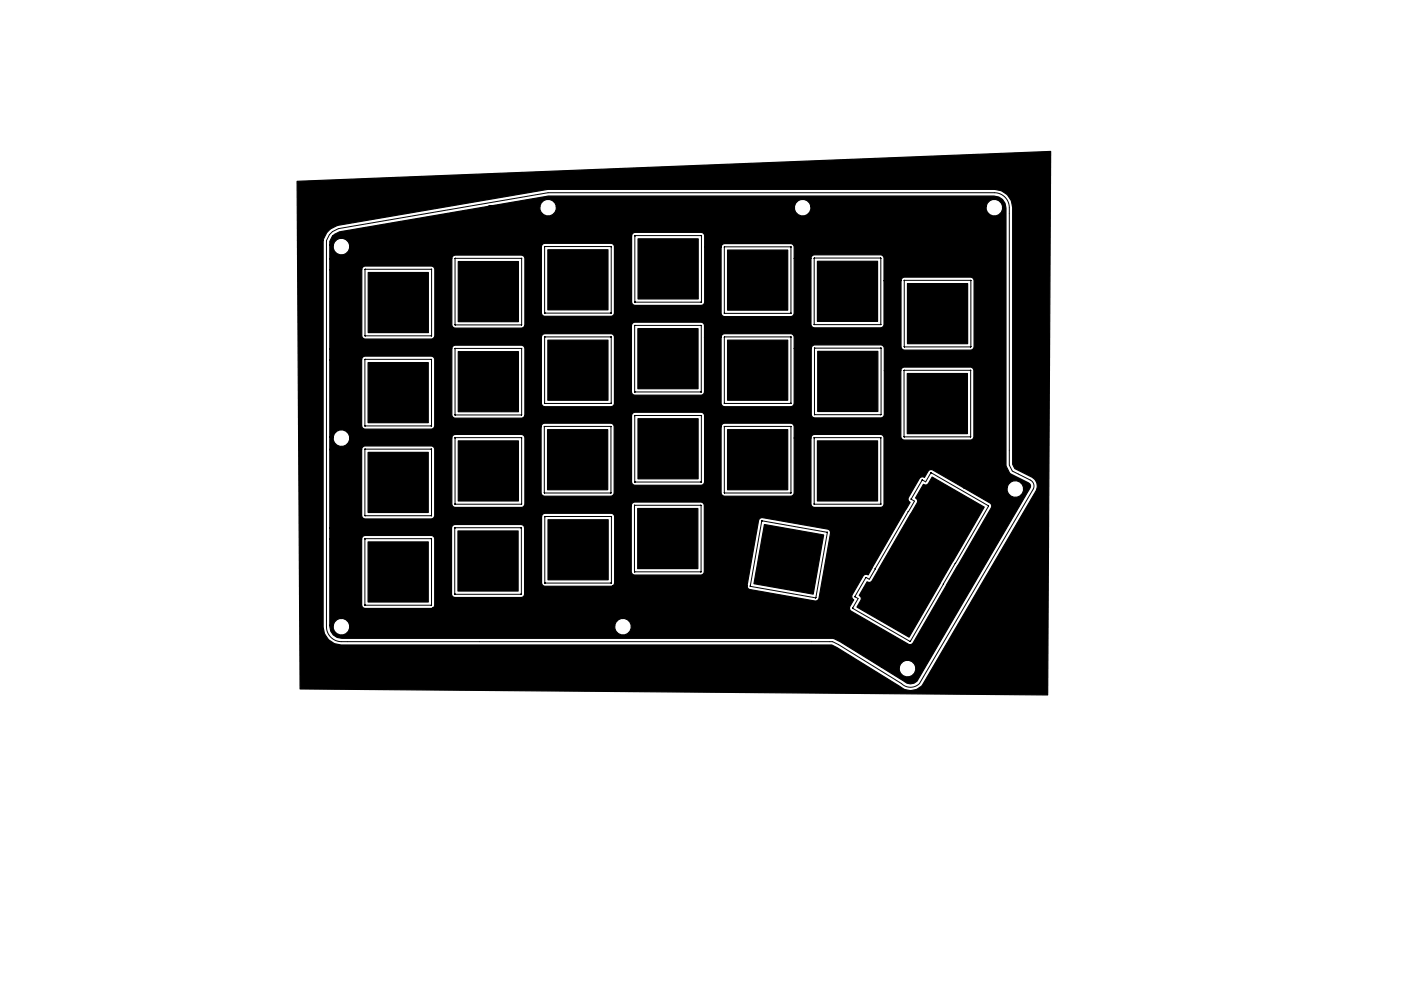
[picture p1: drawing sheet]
<svg xmlns="http://www.w3.org/2000/svg" width="297mm" height="210mm" viewBox="0 0 297 210" stroke-linecap="round" stroke-linejoin="round" font-family="sans-serif">
<g fill="none" stroke="#000" stroke-width=".21">
<path d="M69.8 49.8l.7-.7 1.3-.6 44.4-7.6h94.6a3.2 3.2 0 0 1 3.2 3.2v54.6l.6 1.2 3.8 1.9a1.42 1.42 0 0 1 .7 2l-24.2 41.2a2.69 2.69 0 0 1-3.8 0l-13.3-8.2-1.3-.7h-104.1a3.2 3.2 0 0 1-3.2-3.1v-82zM77.4 57.2v14M77.4 57.2h.1M77.4 57.1v.1M77.4 57.1h.1M77.4 57.1h14M91.4 57.1h.1M91.5 57.1h.1M91.5 57.1v.1M91.5 57.2v14M91.5 57.2h.1M96.5 54.9v14"/>
<path d="M96.5 54.8h.1M96.5 54.8h14M96.6 54.8h-.1M110.5 54.8h.1M110.6 54.8h.1M110.6 54.9h.1M110.6 54.9v14M115.5 52.4v14M115.5 52.4h.1M115.5 52.3h.1M115.5 52.3h14M129.5 52.3h.1"/>
<path d="M129.6 52.3h.1M129.6 52.4h.1M129.6 52.4v14M134.6 50v14M134.6 50h.1M134.7 50h14M134.7 50h.1M148.6 50h.1M148.7 50h.1M148.7 50v14.1M153.6 52.4v14M153.6 52.4h.1"/>
<path d="M153.6 52.4h14M167.6 52.4h.1M167.7 52.4h.1M167.7 52.4v14M172.6 54.8v14M172.6 54.8h.1M172.7 54.8h.1M172.7 54.8h14M186.7 54.7v.1M186.7 54.8h.1M186.7 54.8v14M191.7 59.5v14"/>
<path d="M191.7 59.5v.1M191.7 59.5h.1M191.8 59.5h-.1M191.8 59.5h.1M191.8 59.5h14M205.8 59.5h.1M205.8 59.5v.1M205.8 59.5v14M77.4 76.3v14M77.4 71.2h.1M77.4 76.3h.1M77.4 76.2h.1"/>
<path d="M77.4 76.2v.1M77.4 76.2h14M77.4 71.3h14M91.4 76.2h.1M91.4 76.2v.1M91.4 71.3h.1M91.5 76.3h.1M91.5 71.2h.1M91.5 76.3v14M96.5 68.9h.1M96.5 74h.1M96.5 74v14"/>
<path d="M96.5 73.9v.1M96.5 73.9h.1M96.5 73.9h14M96.5 68.9h14M96.6 73.9h-.1M110.5 73.9h.1M110.5 68.9h.1M110.6 73.9h.1M110.6 68.9h.1M110.6 74h.1M110.6 74v14M115.5 66.4h.1"/>
<path d="M115.5 71.5v14M115.5 71.5v.1M115.5 71.5h.1M115.5 71.5h14M115.5 66.4h14M129.5 71.5h.1M129.5 66.4h.1M129.6 71.5h.1M129.6 66.4h.1M129.6 71.5v14M134.6 69.1v14M134.6 69.1h.1"/>
<path d="M134.6 64v.1M134.6 64.1h.1M134.6 69h.1M134.6 69h14M134.7 64.1h.1M134.7 64.1h14M148.6 69h.1M148.6 69.1h.1M148.7 64.1h-.1M148.7 69.1h.1M148.7 69.1v14M148.7 64.1h.1"/>
<path d="M153.6 71.5v14M153.6 71.5h.1M153.6 66.4h.1M153.6 71.5v.1M153.6 66.4v.1M153.6 66.5h.1M153.6 71.5h14M153.6 66.5h14M167.6 71.5h.1M167.6 66.5h.1M167.7 71.5h.1M167.7 66.5h.1"/>
<path d="M167.7 66.4v.1M167.7 66.4h.1M167.7 71.5v14M167.7 71.5v.1M172.6 68.8h.1M172.7 68.9h.1M172.7 73.9h.1M172.7 73.9v14M172.7 68.9h14M172.8 73.9h13.9M186.7 68.9h.1M186.7 73.9h.1"/>
<path d="M186.7 68.8h.1M186.8 73.9h.1M186.8 73.9v14M191.7 78.6v14M191.7 78.6h.1M191.7 73.5h.1M191.7 73.6h.1M191.7 78.6h14M191.8 78.6h-.1M191.8 73.6h.1M191.8 73.6h14M205.7 78.6h.1"/>
<path d="M205.8 78.6h.1M205.8 73.6h.1M205.8 78.6v14M77.4 90.3h.1M77.4 95.4v14M77.4 95.3v.1M77.4 95.3h.1M77.4 90.3v.1M77.4 90.4h.1M77.4 90.4h14M77.4 95.3h14M91.4 95.3h.1"/>
<path d="M91.5 90.4h-.1M91.5 95.3h.1M91.5 90.3h.1M91.5 95.3v.1M91.5 95.4v14M96.5 92.9v14M96.5 88h.1M96.5 92.9h.1M96.5 88h14M96.5 92.9h14M96.6 92.9h-.1M110.5 92.9h.1"/>
<path d="M110.5 88h.1M110.6 92.9h.1M110.6 88h.1M110.6 92.9v14M115.4 90.5h.1M115.4 90.5v14M115.5 85.5h.1M115.5 85.5v.1M115.5 90.5h14M115.5 85.6h.1M115.5 90.5h.1M115.5 85.6h14"/>
<path d="M129.5 90.5h.1M129.5 85.6h.1M129.5 90.5v14M129.6 85.6h.1M134.6 83.1h.1M134.6 88.2v14M134.6 88.2h.1M134.6 83.2h.1M134.6 83.2h14M134.6 88.2h14M134.7 88.2h-.1M148.6 88.2h.1"/>
<path d="M148.6 83.2h.1M148.7 88.2h.1M148.7 83.1h-.1M148.7 83.1l-.1 .1M148.7 83.1h.1M148.7 88.2v14M153.6 90.5v14M153.6 85.5v.1M153.6 90.5h.1M153.6 85.6h.1M153.6 85.6h14M153.6 90.5h14"/>
<path d="M167.6 90.5h.1M167.6 85.6h.1M167.7 85.6h.1M167.7 90.5h.1M167.7 90.5v14M172.6 92.9v14M172.6 92.9h.1M172.7 92.9h-.1M172.7 92.9h.1M172.7 87.9h.1M172.7 92.9h14M172.7 87.9v.1"/>
<path d="M172.7 88h.1M172.7 88h14M186.7 92.9h.1M186.7 92.9v14M186.7 88h.1M186.8 88h.1M186.8 87.9v.1M186.8 87.9h.1M191.7 92.6h.1M191.7 92.7h.1M191.7 92.7h14M205.7 92.7h.1"/>
<path d="M205.8 92.7h-.1M205.8 92.7h.1M205.8 92.6h.1M77.4 114.4v13.9M77.4 109.4h.1M77.4 114.4h.1M77.4 114.3h.1M77.4 109.4h14M77.4 114.3h14M91.4 114.3h.1M91.4 109.4h.1M91.5 114.3h.1"/>
<path d="M91.5 109.4h.1M91.5 114.4v13.9M91.5 114.4h.1M96.4 112v14M96.4 112h.1M96.5 112h.1M96.5 106.9h.1M96.5 112h14M96.5 106.9v.1M96.5 107h.1M96.5 107h14M110.5 112h.1"/>
<path d="M110.5 107h.1M110.5 112v14M110.6 107h.1M110.6 106.9h.1M115.4 104.5h.1M115.4 104.5v.1M115.4 104.6h.1M115.5 104.6h14M115.5 104.6h.1M115.5 109.6v14M115.5 109.7h.1M115.5 109.6h.1"/>
<path d="M115.6 109.6h-.1M115.6 109.6h.1M129.5 104.6h.1M129.5 104.5h.1M129.6 109.6h.1M129.6 109.6h-14M129.6 109.6v14M129.6 109.7h.1M134.5 107.3v14M134.5 107.3h.1M134.5 107.2h.1M134.5 107.2v.1"/>
<path d="M134.6 107.2h-.1M134.6 107.2h.1M134.6 102.2h.1M134.6 107.2h14M134.6 102.2v.1M134.6 102.3h.1M134.6 102.3h14M148.6 107.2h.1M148.6 107.2v.1M148.6 102.3h.1M148.6 107.3h.1M148.6 107.3v14"/>
<path d="M148.7 102.3h-.1M148.7 102.2v.1M148.7 102.2h.1M153.6 104.5h.1M153.6 104.5v.1M153.6 104.6h.1M153.6 104.6h14M161.5 110.6l-2.4 13.7M161.5 110.6h.1M161.5 110.5v.1M161.5 110.5h.1M161.6 110.5h.1"/>
<path d="M161.6 110.5l13.7 2.4M167.6 104.6h.1M167.7 104.6h.1M167.7 104.5h.1M172.6 106.9h.1M172.7 107h.1M172.7 107h14M175.4 112.9h.1M175.4 113h.1M175.4 113l-2.4 13.8M186.7 107h.1M186.7 106.9h.1"/>
<path d="M192.6 108.5l-7 12.1M192.6 108.5h.1M193.2 105.9h.1M193.2 105.9l.7 .4-1.3 2.2M195.5 101.9l-2.3 3.9M195.5 101.9h.1M195.6 101.8l-.1 .1M195.6 101.8h.1M195.6 101.8v.1M195.6 101.9h.1M197.3 100.3l-1 1.9-.7-.3M197.4 100.3h.1"/>
<path d="M197.4 100.3l12.1 7M202.5 119.5l-2.5 4.4M202.6 119.5h-.1M202.6 119.5h.1M209.5 107.3h.1M209.6 107.3h.1M209.6 107.4l-7 12.1M209.6 107.4h.1M77.4 128.3h.1M77.4 128.3v.1M77.4 128.4h.1M77.4 128.4h14"/>
<path d="M91.4 128.4h.1M91.5 128.4h-.1M91.5 128.4h.1M91.5 128.3v.1M91.5 128.3h.1M96.4 126h.1M96.4 126.1h.1M96.5 126.1h14M96.5 126.1h.1M110.5 126.1h.1M110.5 126h.1M115.5 123.6h.1"/>
<path d="M115.5 123.6v.1M115.5 123.7h.1M115.6 123.7h14M115.6 123.7h.1M129.6 123.7h.1M129.6 123.6h.1M134.5 121.2v.1M134.5 121.3h.1M134.6 121.3h14M134.6 121.3h.1M148.6 121.3h.1M148.6 121.2v.1"/>
<path d="M159.1 124.3h.1M159.1 124.4h.1M159.1 124.4l13.8 2.4M172.9 126.8h.1M173 126.8h-.1M173 126.8h.1M180.8 129h.1M180.8 129.1h.1M180.8 129.1l12.1 7M181.3 126.6h.1M181.3 126.5v.1M181.3 126.5h.1"/>
<path d="M181.3 126.6l.6 .4-1.1 2M183.6 122.6l-2.3 3.9M183.6 122.5v.1M183.6 122.5h.1M183.7 122.5h.1M185.6 120.7h.1M185.6 120.7l-1.3 2.2-.6-.4M185.6 120.6v.1M192.9 136.1h.1M193 136.1h.1M193 136v.1M200 124l-7 12"/>
<path d="M200 123.9v.1M200 123.9h.1"/>
</g>
<g fill="#000" stroke="#000" stroke-width=".25">
<path d="M70.6 50.1h63.3v13.9l.3 .6 .5 .2h13.9l.4-.1 .4-.7v-11.6h3.5v14.1l.2 .5 .5 .2h14l.4-.2 .4-.6v-11.6h3.5v14l.1 .4 .3 .3h14.7l.4-.7v-9.2h3.6v13.9l.3 .6 .5 .2h14l.5-.2 .2-.6v-13.9l-.1-.5-.6-.3h-14l-.5 .2-.3 .6h-3.6v-4.9l-.2-.4-.4-.2h-14.1l-.5 .2-.3 .5h-3.5v-2.5l-.2-.4-.4-.2h-14.2l-.5 .2-.2 .5h-3.5v-2.5l-.3-.4-.5-.2h-13.9l-.5 .2-.3 .6h-63.3l.3-.4 1.1-.5 31.6-5.4h10.9v.7l.2 .5 .6 .6 .6 .2h.6l.6-.2 .6-.6 .2-.6v-.6h50.5l.1 .7 .2 .5 .5 .6 .7 .2h.6l.6-.2 .5-.6 .3-.6v-.6h37.2v.7l.2 .5 .6 .6 .6 .2h.7l.6-.3 .5-.5 .3-.6-.1-.7-.2-.6-.5-.5-.7-.3h-.7l-.6 .3-.5 .5-.2 .7h-37.2l-.2-.7-.6-.5-.6-.3h-.7l-.6 .3-.5 .5-.3 .7h-50.5l-.2-.7-.6-.5-.6-.3h-.7l-.6 .3-.5 .5-.2 .7h-10.9l12.7-2.2h94.5l1 .2 .8 .5 .5 .8 .2 1v54.6l.9 1.8 3.9 2a.74 .74 0 0 1 .3 1l-24 41-.6 .4a2.11 2.11 0 0 1-2.3-.5l-4.6-2.8h3.8v.6l.2 .6 .5 .5 .7 .3h.6l.7-.3 .5-.5 .2-.6v-.7l-.2-.6-.6-.5-.6-.3h-.6l-.6 .3-.6 .5-.2 .7h-3.8l-8.7-5.4-1.6-.8h-104.1a2.52 2.52 0 0 1-2.6-2.7h.7l.1 .7 .2 .5 .6 .6 .6 .2h.6l.6-.2 .6-.6 .2-.6v-.6h56.2l.1 .7 .2 .5 .5 .6 .7 .2h.7l.6-.3 .4-.5 .3-.6v-.7l-.2-.6-.6-.5-.6-.3h-.7l-.6 .3-.5 .5-.3 .7h-56.2l-.2-.7-.6-.5-.6-.3h-.7l-.5 .3-.6 .5-.3 .7h-.7v-18.3h6.8v13.9l.2 .5 .4 .3 102.8-.1 .4 .7 12.1 7 .5 .1 .5-.4 16.6-28.8v-.5l-.2-.3-5.7-3.3h9.2v.7l.3 .5 .5 .6 .7 .2h.7l.5-.3 .6-.5 .2-.7v-.6l-.3-.6-.5-.5-.6-.3h-.7l-.6 .3-.5 .5-.3 .7h-9.2l-6.5-3.8-.5-.1-.4 .2-.9 1.5-.6-.1-.5 .3-2.3 4v.6l.4 .5-.9 1.4-8 14-.6-.2-.5 .3-2.3 4.1-.1 .6 .4 .4-.9 1.8h-88.3l.3-.3 .1-.4v-13.9l-.3-.6-.5-.2h-14l-.5 .3-.2 .5h-6.8v-2.4h25.8v14l.3 .5 .5 .3h14l.5-.3 .2-.5v-14l-.1-.4-.6-.3h-14l-.5 .2-.3 .5h-25.8v-16.6h6.8v13.9l.2 .5 .3 .3h14.2l.4-.1 .3-.3h22.7v13.9l.2 .5 .5 .3 42.9-.1 .2 .5 .4 .3 14.1 2.4 .3-.2 .3-.4 2.4-14.1-.3-.4-.3-.1-13.8-2.5-.5 .1-.4 .5-2.4 13.9h-28.5l.3-.3 .1-.4v-13.9l-.4-.7-14.3-.1-.6 .3-.2 .5h-22.7l.1-14.3-.3-.6-.5-.2h-14l-.5 .2-.2 .6h-6.8v-2.7h.7l.1 .7 .2 .5 .6 .6 .6 .2h.7l.6-.3 .5-.5 .2-1h21.7v14l.2 .5 .4 .2 14.1 .1 .7-.4h22.6v13.9l.2 .6 .5 .2h14.1l.5-.2 .2-.6v-13.9l-.2-.6-.5-.2h-14l-.5 .2-.3 .6h-22.6l.1-14.4-.2-.5-.4-.2h-14.1l-.5 .2-.3 .5h-21.7l-.2-.9-.6-.5-.6-.3h-.7l-.5 .3-.6 .5-.3 .7h-.7v-16.4h6.8v14l.2 .5 .3 .2 14.2 .1 .5-.2 .2-.4h22.6v14l.2 .5 .4 .3h14.2l.5-.3 .2-.5v-14l-.3-.5-.4-.2h-14l-.6 .2-.2 .5h-22.6l.1-14.2-.3-.6-.5-.1h-14l-.5 .1-.2 .6h-6.8v-2.3h25.9v14l.2 .4 .4 .3h14.1l.4-.1 .3-.4h22.7v14l.2 .5 .4 .2 14.1 .1 .5-.2 .3-.6v-11.7h3.5v14l.4 .7 14.3 .1 .4-.1 .4-.7v-11.6h3.5v14l.3 .5 .5 .3h14.1l.4-.3 .2-.5v-14.2l-.2-.4-.5-.1h-14l-.5 .2-.3 .5h-3.5v-2.5l-.3-.4-.5-.2h-14l-.5 .2-.2 .5h-3.5v-2.4l-.3-.5-.5-.1h-13.9l-.5 .2-.3 .5h-22.7l.1-14.2-.2-.5-.3-.2-14.2-.1-.6 .3-.2 .5h-25.9v-16.8h6.8v14l.2 .5 .3 .2h14.2l.7-.3h22.7v13.9l.2 .5 .4 .3h14.1l.6-.3 .2-.5v-13.9l-.2-.5-.6-.3h-14l-.5 .2-.2 .6h-22.7l.1-14.4-.3-.6-.5-.2h-13.9l-.6 .3-.2 .5h-6.8v-2.3h25.9v14l.2 .4 .4 .3h14.1l.4-.1 .3-.4h22.7v14l.2 .5 .4 .2h14.1l.4-.1 .4-.6v-11.5h3.5v13.9l.2 .6 .5 .2h14.2l.4-.3 .2-.4v-11.7h3.6v14l.4 .7h14.7l.3-.3 .1-.4v-9.3h3.5v14l.3 .6 .5 .2h13.9l.5-.2 .3-.6v-14.2l-.3-.3-.5-.2h-13.9l-.5 .2-.3 .5h-3.5v-4.8l-.2-.3-.3-.3h-14.2l-.6 .2-.2 .5h-3.6v-2.5l-.3-.4-.5-.2h-14l-.5 .2-.2 .6h-3.5v-2.6l-.3-.5-.5-.1h-14l-.5 .2-.2 .5h-22.7l.1-14.3-.2-.4-.4-.3h-14.1l-.6 .3-.2 .5h-25.9v-2.9h.7l.1 .7 .2 .6 .6 .5 .6 .3 .7-.1 .6-.2 .5-.5 .2-.9h40.7v14l.2 .5 .5 .2h14l.5-.2 .3-.5v-14l-.2-.5-.4-.3h-14.2l-.5 .2-.2 .6h-40.7l-.2-1.1-.6-.5-.6-.2h-.7l-.5 .2-.6 .5-.3 .7h-.7v-.8zM78.1 57.8h12.7v12.8h-12.7zM97.2 55.5h12.7v12.7h-12.7zM116.2 53h12.7v12.7h-12.7zM135.3 50.7h12.7v12.7h-12.7zM154.3 53.1h12.7v12.7h-12.7zM173.3 55.4h12.8v12.8h-12.8zM192.4 60.2h12.8v12.7h-12.8zM78 76.9h12.8v12.8h-12.8zM97.2 74.6h12.7v12.8h-12.7zM116.2 72.2h12.7v12.7h-12.7zM135.2 69.7h12.8v12.8h-12.8z"/>
<path d="M154.3 72.2h12.7v12.7h-12.7zM173.4 74.5h12.7v12.8h-12.7zM192.4 79.2h12.7v12.8h-12.7zM78 96h12.8v12.7h-12.8zM97.2 93.5h12.7v12.8h-12.7zM116.1 91.2h12.7v12.7h-12.7zM135.3 88.8h12.7v12.8h-12.7zM154.3 91.2h12.7v12.7h-12.7zM162.1 111.3l12.5 2.2-2.2 12.6-12.5-2.3zM173.3 93.5h12.8v12.8h-12.8zM195.8 102.8a.7 .7 0 0 0 1-.2l.8-1.4 11.1 6.4-16 27.6-11-6.4 .9-1.7-.1-.5-.3-.3 1.7-2.9 .6 .2 .4-.4 8.3-14.3 1.4-2.5-.2-.5-.3-.2zM78 115h12.8v12.7h-12.8z"/>
<path d="M97.1 112.7h12.8v12.7h-12.8zM116.2 110.3h12.7v12.7h-12.7zM135.2 107.9h12.8v12.7h-12.8zM63 38.5l159.8-6.4-.7 115.3-158.5-1.2-.5-95.2h5.4v82a3.9 3.9 0 0 0 2.3 3.5l1.6 .3h104l14.4 8.8a3.4 3.4 0 0 0 4.7-.2l24.2-41.3a2.16 2.16 0 0 0-.9-2.9l-3.6-1.8-.5-.9v-54.4a3.9 3.9 0 0 0-3.9-3.9h-94.6l-44.8 7.7a4.5 4.5 0 0 0-2.1 1.4l-.8 1.7h-5.4z"/>
</g>
</svg>
